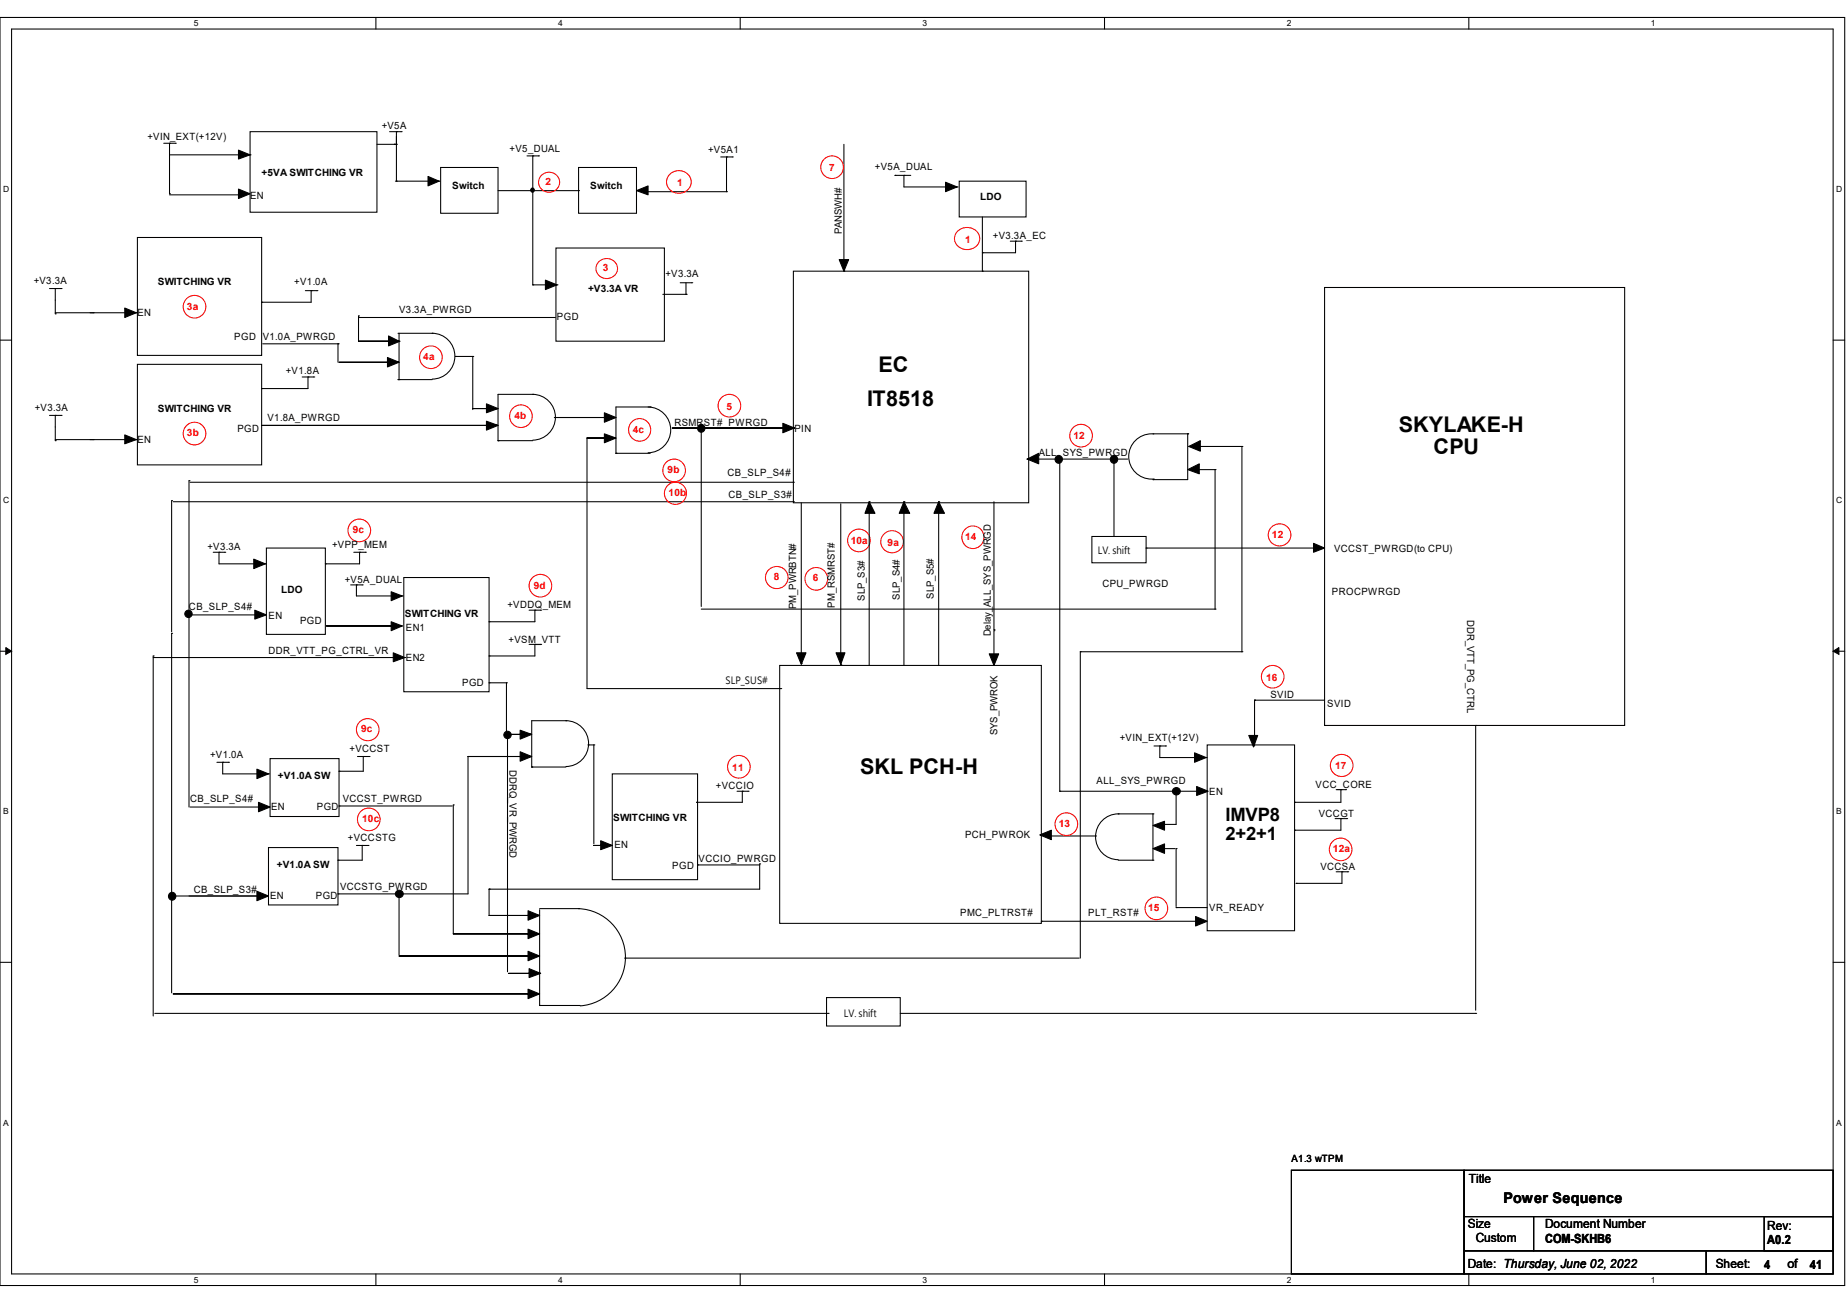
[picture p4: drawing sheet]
<svg xmlns="http://www.w3.org/2000/svg" width="297mm" height="210mm" viewBox="0 0 297 210" stroke-linecap="round" stroke-linejoin="round" font-family="sans-serif">
<defs><g id="words">
<g font-size="3.5">
<text x="141.3" y="59.8">EC</text>
<text x="139.4" y="65.4">IT8518</text>
<text x="225" y="69.4">SKYLAKE-H</text>
<text x="230.6" y="73">CPU</text>
<text x="138.3" y="124.6">SKL PCH-H</text>
</g>
<g font-size="3">
<text x="197.1" y="132">IMVP8</text>
<text x="197.1" y="135.1">2+2+1</text>
</g>
<text font-size="2.4" x="241.8" y="193.6">Power Sequence</text>
<g font-size="2">
<text x="236.2" y="190.3">Title</text>
<text x="236.1" y="197.5">Size</text>
<text x="248.5" y="197.5">Document Number</text>
<text x="284.2" y="197.8">Rev:</text>
<text x="236.1" y="203.9">Date: Thursday, June 02, 2022</text>
<text x="237.3" y="199.8">Custom</text>
<text x="248.5" y="200">COM-SKHB6</text>
<text x="275.9" y="203.9">Sheet:</text>
<text x="284.2" y="200.2">A0.2</text>
<text x="287.4" y="203.9">of</text>
<text x="283.7" y="204.1">4</text>
<text x="291.1" y="204.1">41</text>
</g>
<g font-size="1.6">
<text x="23.7" y="22.5">+VIN_EXT(+12V)</text>
<text x="61.4" y="20.7">+V5A</text>
<text x="42.1" y="28.3">+5VA SWITCHING VR</text>
<text x="82" y="24.4">+V5_DUAL</text>
<text x="113.9" y="24.6">+V5A1</text>
<text x="140.7" y="27.4">+V5A_DUAL</text>
<text x="40.2" y="31.9">EN</text>
<text x="72.7" y="30.3">Switch</text>
<text x="94.9" y="30.3">Switch</text>
<text x="157.6" y="32.2">LDO</text>
<text x="135.4" y="37.7" transform="rotate(-90 135.4 37.7)">PANSWH#</text>
<text x="159.7" y="38.5">+V3.3A_EC</text>
<text x="5.4" y="45.6">+V3.3A</text>
<text x="25.4" y="45.9">SWITCHING VR</text>
<text x="47.3" y="45.9">+V1.0A</text>
<text x="94.6" y="47">+V3.3A VR</text>
<text x="107" y="44.5">+V3.3A</text>
<text x="22.1" y="50.9">EN</text>
<text x="64.2" y="50.3">V3.3A_PWRGD</text>
<text x="89.6" y="51.4">PGD</text>
<text x="37.7" y="54.6">PGD</text>
<text x="42.2" y="54.6">V1.0A_PWRGD</text>
<text x="46" y="60.1">+V1.8A</text>
<text x="5.6" y="66.1">+V3.3A</text>
<text x="22.1" y="71.3">EN</text>
<text x="25.4" y="66.3">SWITCHING VR</text>
<text x="38.2" y="69.4">PGD</text>
<text x="43" y="67.7">V1.8A_PWRGD</text>
<text x="108.5" y="68.5">RSMRST#_PWRGD</text>
<text x="127.8" y="69.4">PIN</text>
<text x="117" y="76.6">CB_SLP_S4#</text>
<text x="167" y="73.3">ALL_SYS_PWRGD</text>
<text x="117.2" y="80">CB_SLP_S3#</text>
<text x="33.4" y="88.5">+V3.3A</text>
<text x="53.4" y="88.2">+VPP_MEM</text>
<text x="176.5" y="89.2">LV. shift</text>
<text x="214.5" y="88.7">VCCST_PWRGD(to CPU)</text>
<text x="45.2" y="95.3">LDO</text>
<text x="55.5" y="93.7">+V5A_DUAL</text>
<text x="177.3" y="94.4">CPU_PWRGD</text>
<text x="214.2" y="95.8">PROCPWRGD</text>
<text x="30.4" y="98.1">CB_SLP_S4#</text>
<text x="43.2" y="99.5">EN</text>
<text x="48.3" y="100.4">PGD</text>
<text x="65.1" y="99.2">SWITCHING VR</text>
<text x="65.3" y="101.5">EN1</text>
<text x="81.6" y="97.8">+VDDQ_MEM</text>
<text x="128" y="98" transform="rotate(-90 128 98)">PM_PWRBTN#</text>
<text x="134.3" y="97.7" transform="rotate(-90 134.3 97.7)">PM_RSMRST#</text>
<text x="139.1" y="96.6" transform="rotate(-90 139.1 96.6)">SLP_S3#</text>
<text x="144.7" y="96.4" transform="rotate(-90 144.7 96.4)">SLP_S4#</text>
<text x="150.2" y="96.3" transform="rotate(-90 150.2 96.3)">SLP_S5#</text>
<text x="236" y="99.8" transform="rotate(90 236 99.8)">DDR_VTT_PG_CTRL</text>
<text x="43.2" y="105.2">DDR_VTT_PG_CTRL_VR</text>
<text x="65.3" y="106.4">EN2</text>
<text x="81.8" y="103.4">+VSM_VTT</text>
<text x="159.3" y="102.4" transform="rotate(-90 159.3 102.4)">Delay_ALL_SYS_PWRGD</text>
<text x="74.3" y="110.4">PGD</text>
<text x="116.7" y="110.1">SLP_SUS#</text>
<text x="204.3" y="112.3">SVID</text>
<text x="213.4" y="113.7">SVID</text>
<text x="160.4" y="118.3" transform="rotate(-90 160.4 118.3)">SYS_PWROK</text>
<text x="180.1" y="119.1">+VIN_EXT(+12V)</text>
<text x="33.8" y="121.9">+V1.0A</text>
<text x="44.7" y="125.2">+V1.0A SW</text>
<text x="56.2" y="121">+VCCST</text>
<text x="82" y="123.9" transform="rotate(90 82 123.9)">DDRQ_VR_PWRGD</text>
<text x="30.6" y="129">CB_SLP_S4#</text>
<text x="43.6" y="130.2">EN</text>
<text x="51" y="130.2">PGD</text>
<text x="55.1" y="129">VCCST_PWRGD</text>
<text x="115.1" y="126.9">+VCCIO</text>
<text x="176.4" y="126.2">ALL_SYS_PWRGD</text>
<text x="194.5" y="127.9">EN</text>
<text x="211.6" y="126.8">VCC_CORE</text>
<text x="212.1" y="131.3">VCCGT</text>
<text x="56" y="135.2">+VCCSTG</text>
<text x="98.6" y="132.1">SWITCHING VR</text>
<text x="98.8" y="136.3">EN</text>
<text x="155.2" y="134.7">PCH_PWROK</text>
<text x="31.2" y="143.6">CB_SLP_S3#</text>
<text x="44.5" y="139.5">+V1.0A SW</text>
<text x="54.7" y="143.2">VCCSTG_PWRGD</text>
<text x="108.1" y="139.7">PGD</text>
<text x="112.4" y="138.6">VCCIO_PWRGD</text>
<text x="212.3" y="139.9">VCCSA</text>
<text x="43.4" y="144.5">EN</text>
<text x="50.8" y="144.5">PGD</text>
<text x="154.4" y="147.3">PMC_PLTRST#</text>
<text x="175" y="147.3">PLT_RST#</text>
<text x="194.5" y="146.6">VR_READY</text>
<text x="135.7" y="163.5">LV. shift</text>
<text x="207.7" y="187">A1.3 wTPM</text>
</g>
<g font-size="1.6" fill="#f00">
<text x="87.7" y="29.7">2</text>
<text x="108.9" y="29.9">1</text>
<text x="133.4" y="27.5">7</text>
<text x="155.2" y="39">1</text>
<text x="96.9" y="43.6">3</text>
<text x="30.1" y="49.8">3a</text>
<text x="68.1" y="57.9">4a</text>
<text x="116.8" y="65.9">5</text>
<text x="30.1" y="70.2">3b</text>
<text x="82.7" y="67.4">4b</text>
<text x="101.8" y="69.6">4c</text>
<text x="172.6" y="70.5">12</text>
<text x="107.4" y="76.1">9b</text>
<text x="107.5" y="79.8">10b</text>
<text x="56.7" y="85.8">9c</text>
<text x="136.8" y="87.6">10a</text>
<text x="142.7" y="87.8">9a</text>
<text x="155.2" y="86.9">14</text>
<text x="204.6" y="86.5">12</text>
<text x="85.9" y="94.7">9d</text>
<text x="124.5" y="93.3">8</text>
<text x="130.7" y="93.5">6</text>
<text x="203.6" y="109.5">16</text>
<text x="58.1" y="117.8">9c</text>
<text x="117.8" y="124">11</text>
<text x="214.7" y="123.7">17</text>
<text x="58.3" y="132.3">10c</text>
<text x="170.3" y="133">13</text>
<text x="214.4" y="137.1">12a</text>
<text x="184.7" y="146.6">15</text>
</g>
<g font-size="1.4">
<text x="31.2" y="4.2">5</text>
<text x="89.7" y="4.2">4</text>
<text x="148.3" y="4.2">3</text>
<text x="206.9" y="4.2">2</text>
<text x="265.5" y="4.2">1</text>
<text x=".5" y="30.9">D</text>
<text x="295.3" y="30.9">D</text>
<text x=".5" y="81">C</text>
<text x="295.3" y="81">C</text>
<text x=".5" y="131">B</text>
<text x="295.3" y="131">B</text>
<text x=".5" y="181">A</text>
<text x="295.3" y="181">A</text>
<text x="31.2" y="206.3">5</text>
<text x="89.7" y="206.3">4</text>
<text x="148.3" y="206.3">3</text>
<text x="206.9" y="206.3">2</text>
<text x="265.5" y="206.3">1</text>
</g>
</g></defs>
<path d="M0 2.8h296.7v204h-296.7zM1.9 4.7h292.9v200.2h-292.9z" fill="none" stroke="#000" stroke-width=".17"/>
<g fill="#fff">
<path d="M31.2 3h.6v1.4h-.6z"/>
<path d="M31.2 205.1h.6v1.4h-.6z"/>
</g>
<path d="M60.5 2.8v1.9M60.5 204.9v1.9" fill="none" stroke="#000" stroke-width=".17"/>
<g fill="#fff">
<path d="M89.7 3h.7v1.4h-.7z"/>
<path d="M89.7 205.1h.7v1.4h-.7z"/>
</g>
<path d="M119 2.8v1.9M119 204.9v1.9" fill="none" stroke="#000" stroke-width=".17"/>
<g fill="#fff">
<path d="M148.3 3h.7v1.4h-.7z"/>
<path d="M148.3 205.1h.7v1.4h-.7z"/>
</g>
<path d="M177.6 2.8v1.9M177.6 204.9v1.9" fill="none" stroke="#000" stroke-width=".17"/>
<g fill="#fff">
<path d="M206.9 3h.7v1.4h-.7z"/>
<path d="M206.9 205.1h.7v1.4h-.7z"/>
</g>
<path d="M236.2 2.8v1.9M236.2 204.9v1.9" fill="none" stroke="#000" stroke-width=".17"/>
<g fill="#fff">
<path d="M265.5 3h.7v1.4h-.7z"/>
<path d="M265.5 205.1h.7v1.4h-.7z"/>
<path d="M.5 29.6h.9v1.5h-.9z"/>
<path d="M295.3 29.6h.9v1.5h-.9z"/>
<path d="M.5 79.7h.9v1.4h-.9z"/>
<path d="M295.3 79.7h.9v1.4h-.9z"/>
</g>
<path d="M0 54.7h1.9M294.8 54.7h1.9" fill="none" stroke="#000" stroke-width=".17"/>
<g fill="#fff">
<path d="M.5 129.7h.9v1.5h-.9z"/>
<path d="M295.3 129.7h.9v1.5h-.9z"/>
</g>
<path d="M0 104.7h1.9M294.8 104.7h1.9" fill="none" stroke="#000" stroke-width=".17"/>
<path d="M.9 104.2l1 .5-1 .6zM294.8 104.7l.9-.5v1.1z" fill="#000" stroke="#000" stroke-width=".16"/>
<g fill="#fff">
<path d="M.5 179.8h.9v1.4h-.9z"/>
<path d="M295.3 179.8h.9v1.4h-.9z"/>
</g>
<g fill="none" stroke="#000" stroke-width=".17">
<path d="M22.1 38.2h20v19h-20zM26.3 23h1.9M27.3 23h.1M27.3 31.2h.1M27.3 24.9h12.9M27.3 23v8.2M27.3 31.3h11.1M28.2 23h.1M38.4 31.3h.1M40.2 21.2h20.4v12.9h-20.4zM40.2 24.9h.1M60.6 23.2h3.2"/>
<path d="M62.7 21.2h1.8M63.4 23.2h.1M63.6 29.1h7M63.8 23.2h.1M63.8 29.1h.1M63.8 21.2h.1M63.8 21.2v7.9M64.5 21.2h.1M70.6 29.1h.1M70.9 26.9h9.2v7.4h-9.2zM80.1 30.7h12.9M84.8 25.1h1.8"/>
<path d="M85.7 25.1h.1M85.7 25.1v5.6M85.7 30.8v15M86.6 25.1h.1M89.4 39.9h17.4v15h-17.4zM93 26.9h9.4v7.4h-9.4zM93 30.7h.1M103.9 30.8h12.9M115.9 25.2h1.9M116.8 30.8h.1M116.8 25.2h.1M116.8 25.2v5.6"/>
<path d="M117.8 25.2h.1M135.7 23.2v20.4M143.9 28.2h.1M143.9 28.2h2.6M145.4 28.2h.1M145.4 28.2v1.9h8.5M153.9 30.1h.1M154.3 29.1h10.7v5.8h-10.7zM158 34.9v8.7M162.5 38.8h1.8M163.3 38.8h.1M163.3 38.8v1.9h-5.3"/>
<path d="M164.3 38.8h.1M8 46.4h1.8M8.9 46.4h.1M8.9 50.5h.1M8.9 46.4v4.1M8.9 50.3h13M9.8 46.4h.1M15 50.3h.1M21.9 50.3h.1M22.1 58.6h20v16.2h-20zM42.1 48.6h.1M42.2 55.3h12.2"/>
<path d="M49.1 46.8h1.9M50 46.8h.1M50 46.8v1.8h-7.9M51 46.8h.1M54.4 55.3h.1M54.4 55.3v3M57.7 50.8h.1M57.7 51.1h31.5M57.7 50.8v4.1M64 53.6h5.5M64.2 53.6v7.5M69.5 53.6a3.7 3.7 0 0 1 3.7 3.7 3.7 3.7 0 0 1-3.7 3.7"/>
<path d="M69.5 53.6h.1M73.2 57.3h.1M73.2 57.3h2.8M76 57.3h.1M76 57.3v8.6M85.7 45.8h.1M85.7 45.8h3.9M89.2 51.1h.1M89.6 45.8h.1M106.6 47.3h3.7M109.4 45.5h1.9M110.3 47.3h.1"/>
<path d="M110.3 45.5v1.8M111.3 45.5h.1M127.6 43.6h37.8v37.3h-37.8zM135.7 43.6h.1M158 40.7h.1M158 43.6h.1M213 46.2h48.3v70.5h-48.3zM8 66.8h1.8M8.9 66.8h.1M8.9 70.9h.1M8.9 70.7h13M8.9 66.8v4.1"/>
<path d="M9.8 66.8h.1M15 70.7h.1M21.9 70.7h.1M30.4 77.3h.1M30.4 77.3v21.2M30.6 77.6h97M42.1 62.5h.1M48.6 60.6h1.9M49.5 60.6h.1M49.5 60.6v1.9h-7.4M50.5 60.6h.1M64 61.1h.1"/>
<path d="M64 61.1h5.5M64.2 61.1h.1M80.1 70.9h.1M80.1 70.9h5.6M85.7 63.4a3.7 3.7 0 0 1 3.6 3.7 3.7 3.7 0 0 1-3.6 3.7M85.7 63.4h.1M85.7 63.4h-5.6v7.5M94.4 70.5h.1M94.4 70.5v40.3h31.2M99.1 72.9h.1M99.1 72.9h5.5M104.2 65.5a3.7 3.7 0 0 1 3.7 3.6 3.7 3.7 0 0 1-3.7 3.7"/>
<path d="M104.6 65.5h.1M104.6 65.5h-5.5v7.4M112.8 69h.1M112.8 69v28.6M127.6 77.6h.1M165.2 73.8h.1M165.2 73.8h16.2M170.4 73.7h.1M170.4 73.7v53.6M179.2 74h.1M179.2 74v12.3M185.4 77.1h.1"/>
<path d="M185.4 69.8h5.6M185.5 69.8a3.6 3.6 0 0 0-4 3.7 3.6 3.6 0 0 0 4.1 3.5M191 69.8h.1M191 69.8v7.3h-5.6M191.2 71.8h.1M191.2 71.8h8.5M192.3 75.5h.1M192.3 75.5h3.1M195.4 75.5h.1M195.4 75.5v22.5M199.7 71.8h.1M199.7 71.8v33"/>
<path d="M27.6 80.5h.1M27.6 80.5v21.1M27.9 80.7h99.7M30.4 98.7h.1M30.4 98.9h11.8M30.4 98.7v31.1M34.3 88.8h1.9M35.2 88.8h.1M35.2 88.8v1.9h7.5M36.2 88.8h.1M42.2 98.9h.1M42.7 90.7h.1"/>
<path d="M42.8 88.2h9.5v13.8h-9.5zM52.3 90.7h.1M56.4 94.1h1.9M56.9 88.8h1.9M57.3 94.1h.1M57.3 94.1v1.8h7.4M57.8 88.8h.1M57.8 88.8v1.9h-5.5M58.3 94.1h.1M58.8 88.8h.1M64.7 95.9h.1M64.9 92.9h13.8v18.4h-13.8z"/>
<path d="M85.1 98.1h1.9M86 98.1h.1M86 98.1v1.9h-7.3M87 98.1h.1M112.8 98h82.6M127.6 80.7h.1M128.9 80.9v25.8M135.2 81v25.9M139.8 80.7h.1M139.8 80.7v26.3M145.4 80.7h.1M145.4 80.7v26.3"/>
<path d="M151 80.7h.1M151 80.7v26.3M159.9 80.7v20.6M175.6 86.3h8.7v4.2h-8.7zM184.3 88.2h.1M184.3 88.2h28.6M195.4 98h.1M24.6 105.5h.1M24.6 105.8h40.5M24.6 105.5v57.9M27.6 101.9h.1M27.6 101.9v42.2"/>
<path d="M65.1 105.8h.1M78.7 100h.1M78.7 105.5h.1M78.7 109.8h.1M78.7 109.8h2.7M81.4 109.8h.1M81.4 109.8v8.5M81.6 118.1h.1M81.6 118.1v38.2M85.1 103.6h1.9M86 103.6h.1M86 103.6v1.9h-7.3"/>
<path d="M87 103.6h.1M91 115.9h.1M91 115.9a3.7 3.7 0 0 1 3.7 3.7 3.7 3.7 0 0 1-3.7 3.7M91 115.9h-5.5v7.5M94.6 119.8h.1M94.6 119.8h.9M95.5 119.8h.1M95.5 119.8v15.9M125.4 107h42.1v41.5h-42.1zM125.6 110.8h.1M128.9 106.7h.1M135.2 106.9h.1"/>
<path d="M159.9 101.3h.1M159.9 101.4h.1M159.9 101.4v5.5M173.7 104.8h.1M173.7 104.8v49.3M173.7 104.8h26M185.6 120h1.9M186.5 120h.1M186.5 120v1.8h7.5M187.5 120h.1M194.1 119.8h14.1v29.9h-14.1zM199.7 104.8h.1"/>
<path d="M201.8 112.6h.1M201.8 112.6v7.4M201.8 112.6h11.2M237.3 116.7h.1M237.3 116.7v45.8M30.6 129.8h12.4M34.9 122.6h1.8M35.8 122.6h.1M35.8 122.6v1.9h7.4M36.7 122.6h.1M43 129.8h.1M43.2 136.3h11.2v9.3h-11.2z"/>
<path d="M43.2 124.5h.1M43.4 122h11.1v9.3h-11.1zM54.4 138.4h.1M54.5 124.1h.1M54.5 129.6h.1M54.5 129.6h18.2M57.3 136h1.9M57.5 121.7h1.9M58.3 136h.1M58.3 136v2.4h-3.9M58.4 121.7h.1M58.4 121.7v2.4h-3.9"/>
<path d="M59.2 136h.1M59.4 121.7h.1M72.9 129.5h.1M72.9 129.5v20.7M75.3 121.7h.1M75.3 121.7v22.1h-20.9M85.5 123.4h.1M85.5 123.4h5.5M98.5 124.5h13.7v17h-13.7zM112 129h.1M112.2 139.1h.1M112.2 139.1h10"/>
<path d="M118.5 127.3h1.8M119.4 127.3h.1M119.4 127.3v1.7h-7.4M120.3 127.3h.1M122.2 139h.1M122.2 139v4h-43.5M168.7 134.5h7.5M170.4 127.3h.1M170.4 127.3h23.7M176.2 134.5h.1M179.8 130.9h.1M179.8 130.9a3.7 3.7 0 0 0-3.6 3.7 3.7 3.7 0 0 0 3.6 3.7"/>
<path d="M179.8 138.4h5.6M179.8 130.9h5.6M185.4 130.9h.1M185.4 138.4h.1M185.4 130.9v7.5M186.5 132.6h.1M186.9 136.5h.1M186.9 136.5h2.1M189.1 127.6h.1M189.1 136.5h.1M189.1 127.6v5h-2.6M189.1 136.5v9.3"/>
<path d="M194 121.8h.1M208.2 133.5h.1M208.2 129h.1M214.7 131.7h1.9M214.9 127h1.5M215.6 127h.1M215.6 131.7h.1M215.6 127v2h-7.4M215.6 131.7v1.8h-7.4M216.4 127h.1M216.6 131.7h.1M0 154.8h1.9"/>
<path d="M27.6 144.5h.1M27.6 144.5v15.2M27.9 144.1h14.9M42.7 144.1h.1M42.8 144.1h.1M54.4 143.8h.1M64.2 144.1h.1M64.2 144.1v9.5M78.7 143h.1M78.7 143v4.2M86.8 146.1h6.2M86.8 146.3v15.4"/>
<path d="M93 146.1h.1M93.1 146.2a7.8 7.8 0 0 1 7.5 7.6 7.8 7.8 0 0 1-7.3 8M100.5 154.1h.1M100.5 154.1h73.1M167.5 148.2h.1M167.5 148.2h25.5M189.1 146h.1M189.1 146h5M208.4 142.1h.1M214.9 140.2h1.8M215.8 140.2h.1M215.8 140.2v1.9h-7.4"/>
<path d="M216.7 140.2h.1M294.8 154.8h1.9M24.9 163h108.3M86.8 161.7h.1M86.8 161.7h6.5M132.9 160.5h11.9v4.5h-11.9zM133.2 163h.1M144.8 163h92.5M237.3 163h.1M207.7 188.2h27.8v16.7h-27.8zM235.5 195.7h11.1v5.5h-11.1zM235.5 188.2h59.3v7.5h-59.3z"/>
<path d="M246.6 195.7h48.2v5.5h-48.2zM283.7 195.7h11.1v5.5h-11.1zM235.5 201.2h38.9v3.7h-38.9zM274.4 201.2h20.4v3.7h-20.4z"/>
</g>
<g fill="#000" stroke="#000" stroke-width=".17">
<path d="M38.4 24.1l1.8 .8-1.8 .7z" fill-rule="evenodd"/>
<path d="M38.4 30.4l1.8 .8-1.8 .7z" fill-rule="evenodd"/>
<path d="M68.8 28.4l1.8 .7-1.8 .8z" fill-rule="evenodd"/>
<path d="M102.4 30.7l1.8-.8v1.4z" fill-rule="evenodd"/>
<path d="M152.1 29.3l1.8 .8-1.8 .7z" fill-rule="evenodd"/>
<path d="M20.1 49.5l1.8 .8-1.8 .8z" fill-rule="evenodd"/>
<path d="M54.5 58.3h9.7l-1.9 .7v-1.5l1.9 .8z" fill-rule="evenodd"/>
<path d="M57.7 54.9h6.6l-1.8 .7v-1.6l1.7 .9z" fill-rule="evenodd"/>
<path d="M87.7 45.1l1.9 .7-1.9 .8z" fill-rule="evenodd"/>
<path d="M135 41.8h1.5l-.8 1.8z" fill-rule="evenodd"/>
<path d="M20.1 69.9l1.8 .8-1.8 .7z" fill-rule="evenodd"/>
<path d="M42.1 68.4h38l-1.9 .8v-1.5l1.9 .7z" fill-rule="evenodd"/>
<path d="M76 65.7h4.1l-1.9 .7v-1.4l1.9 .7z" fill-rule="evenodd"/>
<path d="M89.2 67.2h9.9l-1.9 .7v-1.5l1.9 .8z" fill-rule="evenodd"/>
<path d="M94.4 70.5h4.7l-1.9 .7v-1.4l1.9 .7z" fill-rule="evenodd"/>
<path d="M108.1 68.8h19.7l-1.9 .8v-1.5l1.9 .7z" fill-rule="evenodd"/>
<path d="M165.2 73.8l1.8-.9v1.7z" fill-rule="evenodd"/>
<path d="M191 75.5l1.9-.9v1.6z" fill-rule="evenodd"/>
<path d="M191.2 71.8l1.8-.9v1.7z" fill-rule="evenodd"/>
<path d="M40.8 89.9l1.9 .8-1.9 .8z" fill-rule="evenodd"/>
<path d="M41 98.1l1.8 .8-1.8 .7z" fill-rule="evenodd"/>
<path d="M62.9 95.2l1.8 .7-1.8 .7z" fill-rule="evenodd"/>
<path d="M139.8 80.7l.9 1.9h-1.6z" fill-rule="evenodd"/>
<path d="M145.4 80.7l.9 1.9h-1.7z" fill-rule="evenodd"/>
<path d="M151 80.7l.9 1.9h-1.7z" fill-rule="evenodd"/>
<path d="M211.2 87.4l1.8 .8-1.8 .6z" fill-rule="evenodd"/>
<path d="M52.5 100.7h12.2l-1.8 .7v-1.4l1.8 .7z" fill-rule="evenodd"/>
<path d="M63.2 105l1.9 .8-1.9 .6z" fill-rule="evenodd"/>
<path d="M81.4 118.1h4.1l-1.8 .8v-1.5l1.8 .7z" fill-rule="evenodd"/>
<path d="M128.1 105h1.5l-.7 1.9z" fill-rule="evenodd"/>
<path d="M134.5 105h1.4l-.7 1.9z" fill-rule="evenodd"/>
<path d="M159.1 105.2h1.5l-.7 1.8z" fill-rule="evenodd"/>
<path d="M41.3 123.7l1.9 .8-1.9 .7z" fill-rule="evenodd"/>
<path d="M41.6 129l1.8 .8-1.8 .8z" fill-rule="evenodd"/>
<path d="M75.3 121.7h10.2l-1.8 .7v-1.5l1.8 .8z" fill-rule="evenodd"/>
<path d="M95.5 136h3l-1.9 .7v-1.5l1.9 .8z" fill-rule="evenodd"/>
<path d="M167.2 134.3l1.9-.8v1.6z" fill-rule="evenodd"/>
<path d="M185.4 136.5l1.9-.8v1.6z" fill-rule="evenodd"/>
<path d="M185.4 132.8l1.9-.7v1.4z" fill-rule="evenodd"/>
<path d="M192.1 121.1l1.9 .7-1.9 .8z" fill-rule="evenodd"/>
<path d="M192.4 126.5l1.9 .8-1.9 .6z" fill-rule="evenodd"/>
<path d="M200.8 118.3h1.5l-.7 1.9z" fill-rule="evenodd"/>
<path d="M27.9 159.9h58.9l-1.9 .7v-1.5l1.9 .8z" fill-rule="evenodd"/>
<path d="M41.3 143.4l1.9 .7-1.9 .8z" fill-rule="evenodd"/>
<path d="M64.2 153.8h22.6l-1.9 .7v-1.5l1.9 .8z" fill-rule="evenodd"/>
<path d="M72.9 150.2h13.9l-1.9 .8v-1.5l1.9 .7z" fill-rule="evenodd"/>
<path d="M78.7 147.2h8.1l-1.9 .8v-1.5l1.9 .7z" fill-rule="evenodd"/>
<path d="M81.8 156.6h5.2l-1.9 .6v-1.4l1.9 .8z" fill-rule="evenodd"/>
<path d="M192.3 147.4l1.8 .8-1.8 .7z" fill-rule="evenodd"/>
<circle cx="85.6" cy="30.6" r=".32"/>
<circle cx="112.8" cy="68.9" r=".61"/>
<circle cx="170.2" cy="73.9" r=".61"/>
<circle cx="179.1" cy="73.9" r=".61"/>
<circle cx="30.3" cy="98.7" r=".59"/>
<circle cx="81.6" cy="118.2" r=".59"/>
<circle cx="189.2" cy="127.3" r=".62"/>
<circle cx="27.7" cy="144.1" r=".61"/>
<circle cx="64.2" cy="143.8" r=".62"/>
</g>
<g fill="none" stroke="#f00" stroke-width=".17">
<path d="M87.1 28.2a1.67 1.67 0 0 1 2.4-.1 1.67 1.67 0 0 1 0 2.4 1.67 1.67 0 0 1-2.4-.1 1.55 1.55 0 0 1 0-2.2zM107.8 28a1.97 1.97 0 0 1 2.3-.4 1.97 1.97 0 0 1 1 2.1 1.98 1.98 0 0 1-2.4 1.3 1.98 1.98 0 0 1-1.4-2.2zM154.1 37.1a2.09 2.09 0 0 1 3.5 1.3 2.05 2.05 0 0 1-2.1 1.7 2.05 2.05 0 0 1-2-1.7l.1-.5zM96.3 42.1a1.66 1.66 0 0 1 2.6 0 1.66 1.66 0 0 1-.4 2.5 1.66 1.66 0 0 1-2.2-.3 1.66 1.66 0 0 1 0-2.2z"/>
<circle cx="133.8" cy="26.9" r="1.82"/>
<circle cx="31.3" cy="49.3" r="1.82"/>
<circle cx="69.3" cy="57.5" r="1.82"/>
<circle cx="31.3" cy="69.7" r="1.82"/>
<circle cx="83.8" cy="66.9" r="1.82"/>
<circle cx="102.8" cy="69.1" r="1.8"/>
<circle cx="108.4" cy="75.7" r="1.82"/>
<circle cx="108.6" cy="79.3" r="1.78"/>
<circle cx="117.3" cy="65.2" r="1.82"/>
<circle cx="173.9" cy="70.1" r="1.82"/>
<circle cx="57.8" cy="85.3" r="1.82"/>
<circle cx="86.9" cy="94.2" r="1.82"/>
<circle cx="124.9" cy="92.9" r="1.8"/>
<circle cx="131.3" cy="93.1" r="1.82"/>
<circle cx="138.1" cy="86.9" r="1.82"/>
<circle cx="143.5" cy="87.1" r="1.8"/>
<circle cx="156.4" cy="86.4" r="1.8"/>
<circle cx="205.8" cy="86" r="1.8"/>
<circle cx="59.2" cy="117.4" r="1.8"/>
<circle cx="204.7" cy="108.9" r="1.82"/>
<circle cx="59.3" cy="131.8" r="1.82"/>
<circle cx="118.8" cy="123.3" r="1.82"/>
<circle cx="171.5" cy="132.6" r="1.82"/>
<circle cx="215.6" cy="136.6" r="1.82"/>
<circle cx="215.8" cy="123.1" r="1.8"/>
<circle cx="186" cy="146.1" r="1.82"/>
</g>
<use href="#words"/>
</svg>
